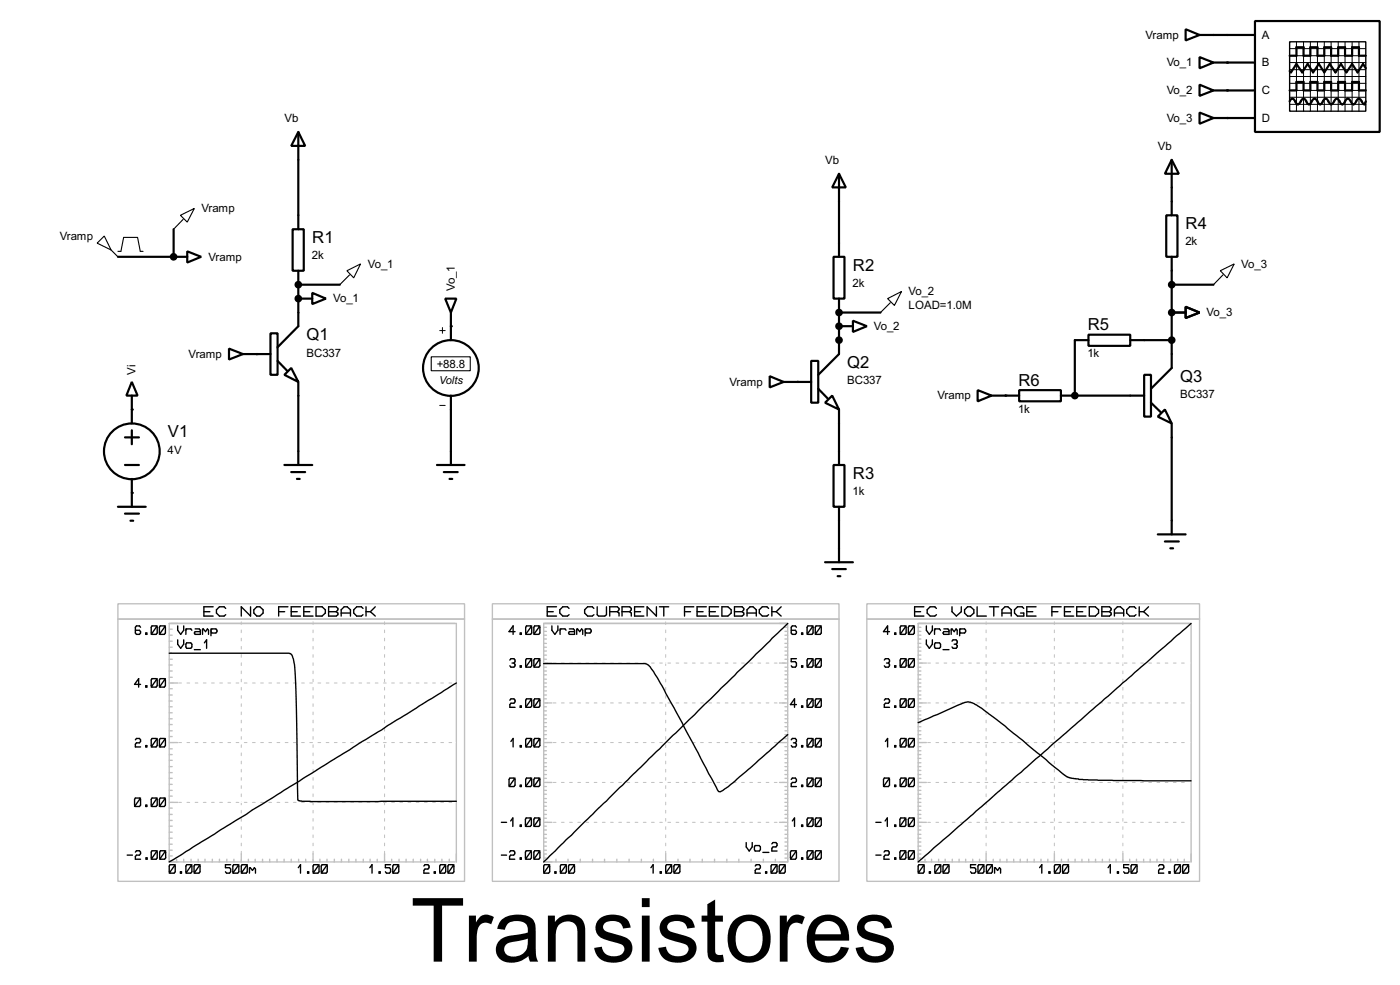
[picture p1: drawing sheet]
<svg xmlns="http://www.w3.org/2000/svg" width="256mm" height="180mm" viewBox="0 0 256 180" stroke-linecap="round" stroke-linejoin="round" font-family="sans-serif">
<defs><g id="words">
<text font-size="18.2" x="75.2" y="176">Transistores</text>
<g font-size="3.4">
<text x="217.2" y="42">R4</text>
<text x="57.2" y="44.5">R1</text>
<text x="156.3" y="49.6">R2</text>
<text x="56.2" y="62.3">Q1</text>
<text x="199.3" y="60.5">R5</text>
<text x="155.2" y="67.4">Q2</text>
<text x="186.6" y="70.6">R6</text>
<text x="216.2" y="69.9">Q3</text>
<text x="30.8" y="80.1">V1</text>
<text x="156.3" y="87.7">R3</text>
</g>
<g font-size="2.4">
<text x="209.8" y="7.1">Vramp</text>
<text x="231.2" y="7.1">A</text>
<text x="213.7" y="12.2">Vo_1</text>
<text x="213.7" y="17.3">Vo_2</text>
<text x="231.2" y="12.2">B</text>
<text x="231.2" y="17.3">C</text>
<text x="52.1" y="22.3">Vb</text>
<text x="213.7" y="22.3">Vo_3</text>
<text x="231.2" y="22.3">D</text>
<text x="151.2" y="30">Vb</text>
<text x="212.1" y="27.4">Vb</text>
<text x="36.9" y="38.8">Vramp</text>
<text x="10.9" y="43.9">Vramp</text>
<text x="38.2" y="47.7">Vramp</text>
<text x="57.2" y="47.4">2k</text>
<text x="217.2" y="44.9">2k</text>
<text x="67.4" y="49">Vo_1</text>
<text x="83.3" y="53.3" transform="rotate(-90 83.3 53.3)">Vo_1</text>
<text x="156.2" y="52.6">2k</text>
<text x="227.4" y="49">Vo_3</text>
<text x="61" y="55.4">Vo_1</text>
<text x="166.4" y="54">Vo_2</text>
<text x="166.4" y="56.6">LOAD=1.0M</text>
<text x="221" y="57.9">Vo_3</text>
<text x="34.5" y="65.5">Vramp</text>
<text x="56.1" y="65.3">BC337</text>
<text x="160.1" y="60.4">Vo_2</text>
<text x="199.2" y="65.4">1k</text>
<text x="24.8" y="68.6" transform="rotate(-90 24.8 68.6)">Vi</text>
<text x="80" y="67.3">+88.8</text>
<text x="133.6" y="70.6">Vramp</text>
<text x="155.2" y="70.3">BC337</text>
<text x="171.7" y="73.1">Vramp</text>
<text x="186.5" y="75.5">1k</text>
<text x="216.2" y="72.9">BC337</text>
<text x="30.7" y="83">4V</text>
<text x="156.2" y="90.7">1k</text>
</g>
<text font-size="2.3" x="80.4" y="70.3">Volts</text>
</g></defs>
<g fill="none" stroke="#000" stroke-width=".4">
<path d="M217.2 5.4l2.6 1-2.6 1zM219.8 10.5l2.5 1-2.5 1zM219.8 15.5l2.5 1.1-2.5 1zM219.8 6.4h10.1M222.3 11.5h7.6M222.3 16.6h7.6M229.9 3.9h22.9v20.3h-22.9zM236.3 18.6l.2-.4 .3-.1 .2 .1 .5 .8 .3 .1 .2-.1 .5-.8 .3-.1 .3 .1 .4 .8 .3 .1 .3-.1 .5-.8a.6 .6 0 0 1 .8 .5l.5 .4 .2-.1 .5-.8 .3-.1 .2 .1 .5 .8 .3 .1 .2-.1 .5-.8 .3-.1 .2 .1 .5 .8 .3 .1 .3-.1 .5-.8a.6 .6 0 0 1 .8 .5l.5 .4 .2-.1 .5-.8 .3-.1 .2 .1 .5 .8 .3 .1 .2-.5M236.3 16.6h1.2v-1.6h1.3v1.6h1.3v-1.6h1.3v1.6h1.2v-1.6h1.3v1.6h1.3v-1.6h1.2v1.6h1.3v-1.6h1.3v1.6h1.2M236.3 10.2h1.2v-1.5h1.3v1.5h1.3v-1.5h1.3v1.5h1.2v-1.5h1.3v1.5h1.3v-1.5h1.2v1.5h1.3v-1.5h1.3v1.5h1.2M250.2 12.5l-.5-.8-1 1.6-1-1.6-1 1.6-1-1.6-1 1.6-1.1-1.6-1 1.6-1-1.6-1 1.6-1-1.6-1 1.6-1.1-1.6-1 1.6-.2-.3M54.7 24.2l1.2 2.5h-2.5z"/>
<path d="M54.7 24.2v17.8M153.7 31.8l1.3 2.5h-2.5zM153.7 31.8v15.2M213.7 39.4h2v7.6h-2zM214.7 29.3l1.3 2.5h-2.6zM214.7 29.3v10.1M219.8 20.6l2.5 1-2.5 1.1zM222.3 21.6h7.6M21.6 47h12.7M31.8 42v5M34.3 46l2.6 1-2.6 1.1zM53.6 42h2.1v7.6h-2.1z"/>
<path d="M54.7 49.6v10.1l-3.8 3.9M54.7 52.1h7.6M54.7 54.7h2.5M57.2 53.6l2.5 1.1-2.5 1zM81.6 54.7h2l-1 2.5zM82.6 57.2v5.1M152.7 47h2v7.7h-2zM153.7 54.7v10.1l-3.8 3.8M153.7 57.2h7.6M153.7 59.7h2.6M156.3 58.7l2.5 1-2.5 1.1zM214.7 52.1h7.6"/>
<path d="M214.7 57.2h2.5M214.7 47v20.4l-3.8 3.8M217.2 56.2l2.6 1-2.6 1zM24.2 69.9l1 2.5h-2zM24.2 72.4v5.1M24.2 78.8v2.5M42 63.8l2.5 1-2.5 1zM44.5 64.8h5.1M49.6 61h1.3v7.6h-1.3zM50.9 66.1l1.7 1.8M53.4 67.4l1.3 2.5-2.6-1.3zM54.7 69.9v15.2"/>
<path d="M82.6 72.4v12.7M141 68.9l2.6 1-2.6 1zM143.6 69.9h5M148.6 66.1h1.3v7.6h-1.3zM149.9 71.2l1.8 1.8M151.2 73.7l1.3-1.3 1.2 2.6zM153.7 75v10.1M179.1 71.4l2.6 1-2.6 1.1zM181.7 72.4h5M186.7 71.4h7.7v2.1h-7.7zM194.4 72.4h15.2M199.4 61.3h7.7v2h-7.7z"/>
<path d="M199.4 62.3h-2.5v10.1M207.1 62.3h7.6M209.6 68.6h1.3v7.7h-1.3zM210.9 73.7l1.8 1.8M212.1 76.3l1.3-1.3 1.3 2.5zM214.7 77.5v20.3M21.6 92.8h5.1M22.9 85.1h2.6M22.9 94h2.6M22.9 80.1h2.6M23.9 95.3h.5M24.2 87.7v5.1"/>
<path d="M52.1 85.1h5.1M53.4 86.4h2.5M54.4 87.7h.5M80.1 85.1h5M81.3 86.4h2.6M82.4 87.7h.5M152.7 85.1h2v7.7h-2zM153.7 92.8v10.1M212.1 97.8h5.1M213.4 99.1h2.6M151.2 102.9h5.1M152.5 104.2h2.5"/>
<path d="M153.5 105.5h.5M214.4 100.4h.5"/>
<circle cx="82.6" cy="67.4" r="5.1"/>
<circle cx="24.1" cy="82.6" r="5.1"/>
</g>
<g fill="#000">
<circle cx="224.8" cy="11.5" r=".2"/>
<circle cx="224.8" cy="16.6" r=".2"/>
<circle cx="224.8" cy="21.6" r=".2"/>
<circle cx="31.8" cy="47" r=".2"/>
<circle cx="54.7" cy="52.1" r=".2"/>
<circle cx="54.7" cy="54.7" r=".2"/>
<circle cx="82.6" cy="59.7" r=".2"/>
<circle cx="153.7" cy="57.2" r=".2"/>
<circle cx="153.7" cy="59.7" r=".2"/>
<circle cx="214.7" cy="57.2" r=".2"/>
<circle cx="24.2" cy="75" r=".2"/>
<circle cx="47" cy="64.8" r=".2"/>
<circle cx="146.1" cy="69.9" r=".2"/>
<circle cx="153.7" cy="62.3" r=".2"/>
<circle cx="184.2" cy="72.4" r=".2"/>
<circle cx="196.9" cy="72.4" r=".2"/>
<circle cx="24.2" cy="90.2" r=".2"/>
</g>
<path d="M33.1 39.4l2.5-1.2-1.3 2.5zM17.8 44.5l1.3-1.3 1.3 2.6zM20.4 45.8l1.2 1.2M21.6 46h.6l.5-2.5h2.5l.5 2.5h.5M33.6 40.2l-1.8 1.8M63.6 49.6l2.5-1.3-1.3 2.6zM64.1 50.3l-1.8 1.8M162.6 54.7l2.6-1.3-1.3 2.5zM163.1 55.4l-1.8 1.8M223.6 49.6l2.5-1.3-1.3 2.6zM224.1 50.3l-1.8 1.8M79 65.3h7.2v2.6h-7.2z" fill="none" stroke="#000" stroke-width=".2"/>
<g fill="#000" stroke="#000" stroke-width=".4">
<circle cx="31.8" cy="47" r=".5"/>
<circle cx="54.6" cy="54.7" r=".5"/>
<circle cx="54.6" cy="52.1" r=".5"/>
<circle cx="153.7" cy="57.2" r=".5"/>
<circle cx="153.7" cy="59.7" r=".5"/>
<circle cx="214.6" cy="57.2" r=".5"/>
<circle cx="214.6" cy="52.1" r=".5"/>
<circle cx="153.7" cy="62.3" r=".5"/>
<circle cx="196.9" cy="72.4" r=".5"/>
<circle cx="214.6" cy="62.3" r=".5"/>
</g>
<g fill="none" stroke="#000" stroke-width=".18">
<path d="M236.3 11.5h13.9M236.3 8.9h13.9M236.3 10.2h13.9M236.3 12.8h13.9M236.3 15.3h13.9M236.3 16.6h13.9M236.3 17.8h13.9M236.3 19.1h13.9M236.3 14h13.9M237.5 7.7v12.7M238.8 7.7v12.7M240.1 7.7v12.7"/>
<path d="M241.4 7.7v12.7M242.6 7.7v12.7M243.9 7.7v12.7M245.2 7.7v12.7M246.4 7.7v12.7M247.7 7.7v12.7M249 7.7v12.7M81.1 60v1M80.6 60.5h1M80.6 74.2h1"/>
</g>
<g fill="none" stroke="#000" stroke-width=".25">
<path d="M236.3 7.7h13.9v12.7h-13.9zM25.8 114.8l-.2-.2h-.6l-.2 .2v1.1l.2 .2h.6l.2-.2v-.3l-.2-.2h-.8M26.7 115.9h.2v.2h-.2zM27.9 114.6h.7l.2 .2v1.1l-.2 .2h-.7l-.2-.2v-1.1zM28.8 114.6l-1.1 1.5M29.4 114.6h.7l.2 .2v1.1l-.2 .2h-.7l-.2-.2v-1.1zM30.3 114.6l-1.1 1.5M31 119.6h21.5a1.04 1.04 0 0 1 1.3 1 32.8 32.8 0 0 1 .5 7.2l.3 18.4a.35 .35 0 0 0 .4 .4l2 .1h26.6M32.6 114.6v.8l.5 .7 .6-.7v-.8M32.6 117.1v.8l.5 .8 .6-.8v-.8M34.1 115.1v1M34.1 115.4l.1-.3h.8l.2 .3"/>
<path d="M34.2 117.7h.8l.2 .2v.5l-.2 .3h-.8l-.1-.3v-.5zM35.6 118.9h1.1M35.8 115.1h.7l.2 .3v.7h-.9l-.2-.2 .2-.3h.9M37.1 115.1v1M37.1 115.4l.2-.3 .4 .5 .3-.5 .2 .3v.7M37.4 112h1.1M37.5 117.7l.4-.6v1.6M38.7 115.4l.1-.3h.8l.2 .3v.2l-.2 .3h-.8l-.1-.3M38.7 115.1v1.3M39.1 111.1h-1.7v1.7h1.7M41.4 111.4l-.3-.3h-.9l-.5 .5v.6l.5 .6h.9l.3-.3M45.9 111.1v1.7l-1.7-1.7v1.7"/>
<path d="M47.1 111.1h.5l.6 .5v.6l-.6 .6h-.5l-.6-.6v-.6zM51.1 112h1.1M52.8 111.1h-1.7v1.7M53.4 112h1.1M55.1 111.1h-1.7v1.7h1.7M55.7 112h1.1M57.4 111.1h-1.7v1.7h1.7M57.9 111.1h1.1l.6 .5v.6l-.6 .6h-1.1zM60.2 111.1h1.4l.3 .3v.2l-.3 .4 .3 .2v.3l-.3 .3h-1.4zM60.2 112h1.4M62.5 112.8v-1.2l.6-.5h.5l.6 .5v1.2M62.5 112.2h1.7"/>
<path d="M66.5 111.4l-.3-.3h-.8l-.6 .5v.6l.6 .6h.8l.3-.3M67.1 112h.8M67.1 111.1v1.7M67.9 112l.9 .8M68.8 111.1l-.9 .9M94.4 115.6h-1.1l.7-1v1.5M95.3 115.9h.2v.2h-.2zM96.5 114.6h.7l.2 .2v1.1l-.2 .2h-.7l-.2-.2v-1.1zM97.4 114.6l-1.1 1.5M98 114.6h.7l.2 .2v1.1l-.2 .2h-.7l-.2-.2v-1.1zM98.9 114.6l-1.1 1.5M100.3 112h1.1"/>
<path d="M101.1 114.6v.8l.6 .7 .5-.7v-.8M102 111.1h-1.7v1.7h1.7M102.6 115.4l.2-.3h.7l.2 .3M102.6 115.1v1M104.3 111.4l-.3-.3h-.9l-.5 .5v.6l.5 .6h.9l.3-.3M104.3 115.1h.8l.2 .3v.7h-1l-.1-.2 .1-.3h1M105.7 115.1v1M105.7 115.4l.1-.3 .4 .5 .4-.5 .2 .3v.7M107.2 115.4l.2-.3h.7l.2 .3v.2l-.2 .3h-.7l-.2-.3M107.2 115.1v1.3M108.8 111.4l-.3-.3h-.8l-.6 .5v.6l.6 .6h.8l.3-.3M109.4 111.1v1.4l.3 .3h1.1l.3-.3v-1.4"/>
<path d="M111.7 112h1.4M113.1 112l.3-.4v-.2l-.3-.3h-1.4v1.7M113.1 112l.3 .2v.6M114 112h1.4M115.4 112l.3-.4v-.2l-.3-.3h-1.4v1.7M115.4 112l.3 .2v.6M116.3 112h1.1M118 111.1h-1.7v1.7h1.7M120.3 111.1v1.7l-1.7-1.7v1.7M120.8 111.1h1.7M121.6 111.1v1.7M125.4 112h1.1"/>
<path d="M127.1 111.1h-1.7v1.7M127.7 112h1.1M129.4 111.1h-1.7v1.7h1.7M130 112h1.1M131.7 111.1h-1.7v1.7h1.7M132.3 111.1h1.1l.6 .5v.6l-.6 .6h-1.1zM134.6 111.1h1.4l.3 .3v.2l-.3 .4 .3 .2v.3l-.3 .3h-1.4zM134.6 112h1.4M136.9 112.8v-1.2l.5-.5h.6l.6 .5v1.2M136.9 112.2h1.7M140.8 111.4l-.3-.3h-.8l-.6 .5v.6l.6 .6h.8l.3-.3M141.4 112h.8"/>
<path d="M141.4 111.1v1.7M142.2 112l.9 .8M143.1 111.1l-.9 .9M144.3 114.1l-44.7 43.7M145.9 114.8l-.2-.2h-.5l-.2 .2v1.1l.2 .2h.5l.2-.2v-.3l-.2-.2h-.7M146.9 115.9h.2v.2h-.2zM148 114.6h.8l.2 .2v1.1l-.2 .2h-.8l-.1-.2v-1.1zM149 114.6l-1.1 1.5M149.5 114.6h.8l.2 .2v1.1l-.2 .2h-.8l-.1-.2v-1.1zM150.5 114.6l-1.1 1.5M163 115.6h-1.1l.7-1v1.5M163.9 115.9h.2v.2h-.2z"/>
<path d="M165.1 114.6h.7l.2 .2v1.1l-.2 .2h-.7l-.2-.2v-1.1zM166 114.6l-1.1 1.5M166.6 114.6h.7l.2 .2v1.1l-.2 .2h-.7l-.2-.2v-1.1zM167.5 114.6l-1.1 1.5M167.6 112h1.1M169.3 111.1h-1.7v1.7h1.7M169.7 114.6v.8l.6 .7 .5-.7v-.8M169.7 117.1v.8l.6 .8 .5-.8v-.8M171.2 115.4l.2-.3h.7l.2 .3M171.2 115.1v1M171.4 117.7h.7l.2 .2v.5l-.2 .3h-.7l-.2-.3v-.5zM171.6 111.4l-.3-.3h-.9l-.5 .5v.6l.5 .6h.9l.3-.3"/>
<path d="M172.8 118.9h1.1M172.9 115.1h.8l.2 .3v.7h-1l-.1-.2 .1-.3h1M174.3 115.1v1M174.3 115.4l.1-.3 .4 .5 .4-.5 .2 .3v.7M174.4 111.1v.9l.8 .8 .9-.8v-.9M174.4 117.4l.2-.3h.6l.2 .3v.3l-.2 .2M174.8 117.9h.4M175.2 117.9l.2 .3v.2l-.2 .3h-.6l-.2-.3M175.8 115.4l.2-.3h.7l.2 .3v.2l-.2 .3h-.7l-.2-.3M175.8 115.1v1.3M176.7 111.6l.6-.5h.5l.6 .5v.6l-.6 .6h-.5l-.6-.6zM179 111.1v1.7h1.7"/>
<path d="M181.3 111.1h1.7M182.1 111.1v1.7M183.6 112.8v-1.2l.5-.5h.6l.6 .5v1.2M183.6 112.2h1.7M187.6 111.4l-.3-.3h-.9l-.5 .5v.6l.5 .6h1.2v-.6h-.6M188.1 112h1.1M189.8 111.1h-1.7v1.7h1.7M192.7 112h1.1M194.4 111.1h-1.7v1.7M195 112h1.1M196.7 111.1h-1.7v1.7h1.7M197.3 112h1.1"/>
<path d="M199 111.1h-1.7v1.7h1.7M199.6 111.1h1.1l.6 .5v.6l-.6 .6h-1.1zM201.9 111.1h1.4l.3 .3v.2l-.3 .4 .3 .2v.3l-.3 .3h-1.4zM201.9 112h1.4M204.2 112.8v-1.2l.5-.5h.6l.6 .5v1.2M204.2 112.2h1.7M208.1 111.4l-.3-.3h-.8l-.6 .5v.6l.6 .6h.8l.3-.3M208.7 112h.8M208.7 111.1v1.7M209.5 112l.9 .8M210.4 111.1l-.9 .9M218.2 114.1l-50 43.7"/>
<path d="M24.8 135.4l.2-.2h.6l.2 .2v.3l-.2 .3h-.6l-.2 .2v.5h1M25.8 125.3h-1.1l.7-1.1v1.6M26.7 125.5h.2v.3h-.2zM26.7 136.5h.2v.2h-.2zM27.9 124.2h.7l.2 .3v1l-.2 .3h-.7l-.2-.3v-1zM27.9 135.2h.7l.2 .2v1.1l-.2 .2h-.7l-.2-.2v-1.1zM28.8 135.2l-1.1 1.5M28.8 124.2l-1.1 1.6M29.4 124.2h.7l.2 .3v1l-.2 .3h-.7l-.2-.3v-1zM29.4 135.2h.7l.2 .2v1.1l-.2 .2h-.7l-.2-.2v-1.1zM30.3 135.2l-1.1 1.5M30.3 124.2l-1.1 1.6"/>
<path d="M83.6 125l-52.6 32.8M93.4 128.2l.2-.3h.6l.2 .3v.3l-.2 .2h-.6l-.2 .3v.5h1M93.4 120.8l.2-.2h.6l.2 .2v.3l-.2 .3M93.6 135.7l.4-.5v1.5M93.8 121.4h.4M94.2 121.4l.2 .2v.3l-.2 .2h-.6l-.2-.2M95.3 136.5h.2v.2h-.2zM95.3 129.2h.2v.3h-.2zM95.3 121.9h.2v.2h-.2zM96.5 135.2h.7l.2 .2v1.1l-.2 .2h-.7l-.2-.2v-1.1zM96.5 127.9h.7l.2 .3v1l-.2 .3h-.7l-.2-.3v-1zM96.5 120.6h.7l.2 .2v1.1l-.2 .2h-.7l-.2-.2v-1.1z"/>
<path d="M97.4 135.2l-1.1 1.5M97.4 127.9l-1.1 1.6M97.4 120.6l-1.1 1.5M98 135.2h.7l.2 .2v1.1l-.2 .2h-.7l-.2-.2v-1.1zM98 127.9h.7l.2 .3v1l-.2 .3h-.7l-.2-.3v-1zM98 120.6h.7l.2 .2v1.1l-.2 .2h-.7l-.2-.2v-1.1zM98.9 135.2l-1.1 1.5M98.9 127.9l-1.1 1.6M98.9 120.6l-1.1 1.5M99.6 121.5h17.4a2.29 2.29 0 0 1 1.6 .1l.3 .2a31.3 31.3 0 0 1 3.6 6l9 16.8a.57 .57 0 0 0 1 .1l1-.7 4-3.5 6.8-6M145 135.4l.2-.2h.5l.2 .2v.3l-.2 .3M145.4 136h.3"/>
<path d="M145.7 136l.2 .2v.3l-.2 .2h-.5l-.2-.2M145.9 120.6h-.9v.5h.7l.2 .3v.5l-.2 .2h-.5l-.2-.2M145.9 129h-1.1l.8-1.1v1.6M146.9 136.5h.2v.2h-.2zM146.9 129.2h.2v.3h-.2zM146.9 121.9h.2v.2h-.2zM148 135.2h.8l.2 .2v1.1l-.2 .2h-.8l-.1-.2v-1.1zM148 127.9h.8l.2 .3v1l-.2 .3h-.8l-.1-.3v-1zM148 120.6h.8l.2 .2v1.1l-.2 .2h-.8l-.1-.2v-1.1zM149 135.2l-1.1 1.5M149 127.9l-1.1 1.6M149 120.6l-1.1 1.5"/>
<path d="M149.5 135.2h.8l.2 .2v1.1l-.2 .2h-.8l-.1-.2v-1.1zM149.5 127.9h.8l.2 .3v1l-.2 .3h-.8l-.1-.3v-1zM149.5 120.6h.8l.2 .2v1.1l-.2 .2h-.8l-.1-.2v-1.1zM150.5 135.2l-1.1 1.5M150.5 127.9l-1.1 1.6M150.5 120.6l-1.1 1.5M162 120.8l.2-.2h.6l.2 .2v.3l-.2 .3M162 128.2l.2-.3h.6l.2 .3v.3l-.2 .2h-.6l-.2 .3v.5h1M162.2 135.7l.4-.5v1.5M162.4 121.4h.4M162.8 121.4l.2 .2v.3l-.2 .2h-.6l-.2-.2M163.9 136.5h.2v.2h-.2z"/>
<path d="M163.9 121.9h.2v.2h-.2zM163.9 129.2h.2v.3h-.2zM165.1 135.2h.7l.2 .2v1.1l-.2 .2h-.7l-.2-.2v-1.1zM165.1 120.6h.7l.2 .2v1.1l-.2 .2h-.7l-.2-.2v-1.1zM165.1 127.9h.7l.2 .3v1l-.2 .3h-.7l-.2-.3v-1zM166 135.2l-1.1 1.5M166 127.9l-1.1 1.6M166 120.6l-1.1 1.5M166.6 135.2h.7l.2 .2v1.1l-.2 .2h-.7l-.2-.2v-1.1zM166.6 120.6h.7l.2 .2v1.1l-.2 .2h-.7l-.2-.2v-1.1zM166.6 127.9h.7l.2 .3v1l-.2 .3h-.7l-.2-.3v-1zM167.5 135.2l-1.1 1.5"/>
<path d="M167.5 127.9l-1.1 1.6M167.5 120.6l-1.1 1.5M168.2 132.3l4-1.7a25.1 25.1 0 0 1 5.1-2.1 5.2 5.2 0 0 1 2.8 1.3l4 3.1 10.6 8.7 1.1 .7 1.9 .4 3.5 .1 17 .1M23.3 156.5h1M24.8 156l.2-.3h.6l.2 .3v.3l-.2 .2h-.6l-.2 .3v.5h1M24.8 146.1h.8l.2 .2v1.1l-.2 .2h-.8l-.1-.2v-1.1zM25.8 146.1l-1.1 1.5M26.7 147.4h.2v.2h-.2zM26.8 157h.2v.3h-.2zM27.9 155.7h.7l.2 .3v1l-.2 .3h-.7l-.2-.3v-1zM27.9 146.1h.7l.2 .2v1.1l-.2 .2h-.7l-.2-.2v-1.1zM28.8 155.7l-1.1 1.6"/>
<path d="M28.8 146.1l-1.1 1.5M29.4 146.1h.7l.2 .2v1.1l-.2 .2h-.7l-.2-.2v-1.1zM29.4 155.7h.8l.2 .3v1l-.2 .3h-.8l-.1-.3v-1zM30.3 146.1l-1.1 1.5M30.4 155.7l-1.1 1.6M31.2 158.3h.7l.2 .2v1.1l-.2 .2h-.7l-.2-.2v-1.1zM32.1 158.3l-1.1 1.5M33.1 159.6h.2v.2h-.2zM34.2 158.3h.8l.2 .2v1.1l-.2 .2h-.8l-.1-.2v-1.1zM35.2 158.3l-1.1 1.5M35.7 158.3h.8l.2 .2v1.1l-.2 .2h-.8l-.1-.2v-1.1zM36.7 158.3l-1.1 1.5"/>
<path d="M42.3 158.3h-1v.5h.8l.2 .3v.5l-.2 .2h-.6l-.2-.2M42.8 158.3h.8l.2 .2v1.1l-.2 .2h-.8l-.1-.2v-1.1zM43.8 158.3l-1.1 1.5M44.4 158.3h.7l.2 .2v1.1l-.2 .2h-.7l-.2-.2v-1.1zM45.3 158.3l-1.1 1.5M45.7 158.8v1M45.7 159.1l.2-.3 .4 .5 .3-.5 .2 .3v.7M54.7 158.8l.4-.5v1.5M56.4 159.6h.2v.2h-.2zM57.5 158.3h.8l.2 .2v1.1l-.2 .2h-.8l-.1-.2v-1.1zM58.5 158.3l-1.1 1.5M59 158.3h.8l.2 .2v1.1l-.2 .2h-.8l-.1-.2v-1.1z"/>
<path d="M60 158.3l-1.1 1.5M67.8 158.8l.4-.5v1.5M69.5 159.6h.2v.2h-.2zM71.6 158.3h-1v.5h.8l.2 .3v.5l-.2 .2h-.6l-.2-.2M72.1 158.3h.8l.2 .2v1.1l-.2 .2h-.8l-.1-.2v-1.1zM73.1 158.3l-1.1 1.5M77.7 158.5l.2-.2h.5l.2 .2v.3l-.2 .3h-.5l-.2 .2v.5h.9M79.6 159.6h.2v.2h-.2zM80.7 158.3h.8l.2 .2v1.1l-.2 .2h-.8l-.1-.2v-1.1zM81.7 158.3l-1.1 1.5M82.2 158.3h.8l.2 .2v1.1l-.2 .2h-.8l-.1-.2v-1.1zM83.2 158.3l-1.1 1.5"/>
<path d="M91.9 156.5h.9M91.9 150.5h.9M93.4 156l.2-.3h.5l.2 .3v.3l-.2 .2h-.5l-.2 .3v.5h.9M93.4 142.4h.8l.2 .3v1l-.2 .3h-.8l-.1-.3v-1zM93.6 150.3l.4-.6v1.6M94.4 142.4l-1.1 1.6M95.3 157h.2v.3h-.2zM95.3 151h.2v.3h-.2zM95.3 143.7h.2v.3h-.2zM96.4 155.7h.8l.2 .3v1l-.2 .3h-.8l-.1-.3v-1zM96.4 149.7h.8l.2 .3v1l-.2 .3h-.8l-.1-.3v-1zM96.5 142.4h.7l.2 .3v1l-.2 .3h-.7l-.2-.3v-1z"/>
<path d="M97.4 155.7l-1.1 1.6M97.4 149.7l-1.1 1.6M97.4 142.4l-1.1 1.6M98 155.7h.7l.2 .3v1l-.2 .3h-.7l-.2-.3v-1zM98 149.7h.7l.2 .3v1l-.2 .3h-.7l-.2-.3v-1zM98 142.4h.7l.2 .3v1l-.2 .3h-.7l-.2-.3v-1zM98.9 155.7l-1.1 1.6M98.9 149.7l-1.1 1.6M98.9 142.4l-1.1 1.6M99.8 158.3h.7l.2 .2v1.1l-.2 .2h-.7l-.2-.2v-1.1zM100.7 158.3l-1.1 1.5M101.7 159.6h.2v.2h-.2z"/>
<path d="M102.8 158.3h.8l.2 .2v1.1l-.2 .2h-.8l-.1-.2v-1.1zM103.8 158.3l-1.1 1.5M104.3 158.3h.8l.2 .2v1.1l-.2 .2h-.8l-.1-.2v-1.1zM105.3 158.3l-1.1 1.5M119.3 158.8l.4-.5v1.5M121 159.6h.2v.2h-.2zM122.1 158.3h.8l.2 .2v1.1l-.2 .2h-.8l-.1-.2v-1.1zM123.1 158.3l-1.1 1.5M123.6 158.3h.8l.2 .2v1.1l-.2 .2h-.8l-.1-.2v-1.1zM124.6 158.3l-1.1 1.5M136.7 154.2v.8l.6 .8 .5-.8v-.8M138.4 158.5l.2-.2h.5l.2 .2v.3l-.2 .3h-.5l-.2 .2v.5h.9"/>
<path d="M138.4 154.8h.7l.2 .2v.5l-.2 .3h-.7l-.2-.3v-.5zM139.8 156h1.1M140.3 159.6h.2v.2h-.2zM141.4 158.3h.8l.2 .2v1.1l-.2 .2h-.8l-.1-.2v-1.1zM141.4 154.5l.2-.3h.6l.2 .3v.3l-.2 .2h-.6l-.2 .3v.5h1M142.4 158.3l-1.1 1.5M142.9 158.3h.8l.2 .2v1.1l-.2 .2h-.8l-.1-.2v-1.1zM143.9 158.3l-1.1 1.5M145 155.7h.7l.2 .3v1l-.2 .3h-.7l-.2-.3v-1zM145 142.7l.2-.3h.5l.2 .3v.3l-.2 .2h-.5l-.2 .3v.5h.9M145.2 150.3l.4-.6v1.6M145.9 155.7l-1.1 1.6"/>
<path d="M146.9 157h.2v.3h-.2zM146.9 151h.2v.3h-.2zM146.9 143.7h.2v.3h-.2zM148 155.7h.8l.2 .3v1l-.2 .3h-.8l-.1-.3v-1zM148 149.7h.8l.2 .3v1l-.2 .3h-.8l-.1-.3v-1zM148 142.4h.8l.2 .3v1l-.2 .3h-.8l-.1-.3v-1zM149 155.7l-1.1 1.6M149 149.7l-1.1 1.6M149 142.4l-1.1 1.6M149.5 155.7h.8l.2 .3v1l-.2 .3h-.8l-.1-.3v-1zM149.5 149.7h.8l.2 .3v1l-.2 .3h-.8l-.1-.3v-1zM149.5 142.4h.8l.2 .3v1l-.2 .3h-.8l-.1-.3v-1z"/>
<path d="M150.5 142.4l-1.1 1.6M150.5 155.7l-1.1 1.6M150.5 149.7l-1.1 1.6M160.5 156.5h.9M160.5 150.5h.9M162 156l.2-.3h.5l.2 .3v.3l-.2 .2h-.5l-.2 .3v.5h.9M162 142.4h.8l.2 .3v1l-.2 .3h-.8l-.1-.3v-1zM162.2 150.3l.4-.6v1.6M163 142.4l-1.1 1.6M163.9 157h.2v.3h-.2zM163.9 143.7h.2v.3h-.2zM163.9 151h.2v.3h-.2z"/>
<path d="M165 155.7h.8l.2 .3v1l-.2 .3h-.8l-.1-.3v-1zM165 149.7h.8l.2 .3v1l-.2 .3h-.8l-.1-.3v-1zM165.1 142.4h.7l.2 .3v1l-.2 .3h-.7l-.2-.3v-1zM166 155.7l-1.1 1.6M166 149.7l-1.1 1.6M166 142.4l-1.1 1.6M166.6 155.7h.7l.2 .3v1l-.2 .3h-.7l-.2-.3v-1zM166.6 142.4h.7l.2 .3v1l-.2 .3h-.7l-.2-.3v-1zM166.6 149.7h.7l.2 .3v1l-.2 .3h-.7l-.2-.3v-1zM167.5 155.7l-1.1 1.6M167.5 149.7l-1.1 1.6M167.5 142.4l-1.1 1.6"/>
<path d="M168.4 158.3h.7l.2 .2v1.1l-.2 .2h-.7l-.2-.2v-1.1zM169.3 158.3l-1.1 1.5M170.3 159.6h.2v.2h-.2zM171.4 158.3h.8l.2 .2v1.1l-.2 .2h-.8l-.1-.2v-1.1zM172.4 158.3l-1.1 1.5M172.9 158.3h.8l.2 .2v1.1l-.2 .2h-.8l-.1-.2v-1.1zM173.9 158.3l-1.1 1.5M178.8 158.3h-1v.5h.8l.2 .3v.5l-.2 .2h-.6l-.2-.2M179.3 158.3h.8l.2 .2v1.1l-.2 .2h-.8l-.1-.2v-1.1zM180.3 158.3l-1.1 1.5M180.9 158.3h.7l.2 .2v1.1l-.2 .2h-.7l-.2-.2v-1.1zM181.8 158.3l-1.1 1.5"/>
<path d="M182.2 158.8v1M182.2 159.1l.2-.3 .4 .5 .3-.5 .2 .3v.7M190.5 158.8l.4-.5v1.5M192.2 159.6h.2v.2h-.2zM193.3 158.3h.8l.2 .2v1.1l-.2 .2h-.8l-.1-.2v-1.1zM194.3 158.3l-1.1 1.5M194.8 158.3h.8l.2 .2v1.1l-.2 .2h-.8l-.1-.2v-1.1zM195.8 158.3l-1.1 1.5M203 158.8l.4-.5v1.5M204.7 159.6h.2v.2h-.2zM206.8 158.3h-.9v.5h.7l.2 .3v.5l-.2 .2h-.5l-.2-.2M207.4 158.3h.7l.2 .2v1.1l-.2 .2h-.7l-.2-.2v-1.1z"/>
<path d="M208.3 158.3l-1.1 1.5M212.3 158.5l.2-.2h.5l.2 .2v.3l-.2 .3h-.5l-.2 .2v.5h.9M214.2 159.6h.2v.2h-.2zM215.3 158.3h.8l.2 .2v1.1l-.2 .2h-.8l-.1-.2v-1.1zM216.3 158.3l-1.1 1.5M216.8 158.3h.8l.2 .2v1.1l-.2 .2h-.8l-.1-.2v-1.1zM217.8 158.3l-1.1 1.5"/>
</g>
<g fill="none" stroke="#c0c0c0" stroke-width=".25">
<path d="M21.6 110.5h63.5v50.8h-63.5zM21.6 113.3h63.5M31 119.6h.6M31 118.5h.6M31 117.4h.6M31 116.3h.6M31 115.2h.6M90.2 110.5h63.5v50.8h-63.5zM90.2 113.3h63.5M99.6 114.1h44.7v43.7h-44.7zM99.6 118.5h.5M99.6 116.3h.5"/>
<path d="M99.6 119.9h.5M99.6 119.2h.5M99.6 117.8h.5M99.6 117h.5M99.6 115.6h.5M99.6 114.8h.5M143.8 118.5h.5M143.8 116.3h.5M143.8 119.9h.5M143.8 119.2h.5M143.8 117.8h.5M143.8 117h.5"/>
<path d="M143.8 115.6h.5M143.8 114.8h.5M158.8 110.5h61v50.8h-61zM158.8 113.3h61M168.2 118.5h.5M168.2 116.3h.5M168.2 119.9h.5M168.2 119.2h.5M168.2 117.8h.5M168.2 117h.5M168.2 115.6h.5M168.2 114.8h.5"/>
<path d="M31 139.2h.6M31 138.1h.6M31 137.1h.6M31 135.9h1.6M31 134.8h.6M31 133.8h.6M31 132.6h.6M31 131.6h.6M31 130.5h.6M31 129.4h.6M31 128.3h.6M31 127.2h.6"/>
<path d="M31 126.1h.6M31 125h1.6M31 124h.6M31 122.8h.6M31 121.7h.6M31 120.7h.6M99.6 138.1h.5M99.6 135.9h1.5M99.6 133.8h.5M99.6 131.6h.5M99.6 129.4h.5M99.6 127.2h.5"/>
<path d="M99.6 125h.5M99.6 122.8h.5M99.6 120.7h.5M99.6 139.6h.5M99.6 138.8h.5M99.6 137.4h.5M99.6 136.7h.5M99.6 135.2h.5M99.6 134.5h.5M99.6 133h.5M99.6 132.3h.5M99.6 130.9h.5"/>
<path d="M99.6 130.1h.5M99.6 128.7h1.5M99.6 127.9h.5M99.6 126.5h.5M99.6 125.7h.5M99.6 124.3h.5M99.6 123.5h.5M99.6 122.1h.5M99.6 121.4h1.5M142.8 135.9h1.5M142.8 128.7h1.5M142.8 121.4h1.5"/>
<path d="M143.8 138.1h.5M143.8 133.8h.5M143.8 131.6h.5M143.8 129.4h.5M143.8 127.2h.5M143.8 125h.5M143.8 122.8h.5M143.8 120.7h.5M143.8 139.6h.5M143.8 138.8h.5M143.8 137.4h.5M143.8 136.7h.5"/>
<path d="M143.8 135.2h.5M143.8 134.5h.5M143.8 133h.5M143.8 132.3h.5M143.8 130.9h.5M143.8 130.1h.5M143.8 127.9h.5M143.8 126.5h.5M143.8 125.7h.5M143.8 124.3h.5M143.8 123.5h.5M143.8 122.1h.5"/>
<path d="M168.2 138.1h.5M168.2 135.9h1.5M168.2 133.8h.5M168.2 131.6h.5M168.2 129.4h.5M168.2 127.2h.5M168.2 125h.5M168.2 122.8h.5M168.2 120.7h.5M168.2 139.6h.5M168.2 138.8h.5M168.2 137.4h.5"/>
<path d="M168.2 136.7h.5M168.2 135.2h.5M168.2 134.5h.5M168.2 133h.5M168.2 132.3h.5M168.2 130.9h.5M168.2 130.1h.5M168.2 128.7h1.5M168.2 127.9h.5M168.2 126.5h.5M168.2 125.7h.5M168.2 124.3h.5"/>
<path d="M168.2 123.5h.5M168.2 122.1h.5M168.2 121.4h1.5M31 156.7h.6M31 155.6h.6M31 154.5h.6M31 153.4h.6M31 152.3h.6M31 151.2h.6M31 150.2h.6M31 149.1h.6M31 147.9h.6"/>
<path d="M31 146.9h1.6M31 145.7h.6M31 144.7h.6M31 143.6h.6M31 142.5h.6M31 141.4h.6M31 140.3h.6M32.4 157.3v.5M33.7 157.3v.5M35 157.3v.5M36.3 157.3v.5M37.6 157.3v.5"/>
<path d="M38.9 157.3v.5M40.2 157.3v.5M41.6 157.3v.5M42.9 157.3v.5M44.2 156.3v1.5M45.5 157.3v.5M46.8 157.3v.5M48.1 157.3v.5M49.4 157.3v.5M50.8 157.3v.5M52.1 157.3v.5M53.4 157.3v.5"/>
<path d="M54.7 157.3v.5M56 157.3v.5M57.4 156.3v1.5M58.6 157.3v.5M59.9 157.3v.5M61.3 157.3v.5M62.6 157.3v.5M63.9 157.3v.5M65.2 157.3v.5M66.6 157.3v.5M67.8 157.3v.5M69.1 157.3v.5"/>
<path d="M70.5 156.3v1.5M71.8 157.3v.5M73.1 157.3v.5M74.4 157.3v.5M75.7 157.3v.5M77.1 157.3v.5M78.3 157.3v.5M79.7 157.3v.5M81 157.3v.5M82.3 157.3v.5M83.4 157.8h-52.4v-43.7h52.6v43.7M99.6 155.6h.5"/>
<path d="M99.6 153.4h.5M99.6 151.2h.5M99.6 149.1h.5M99.6 146.9h.5M99.6 144.7h.5M99.6 142.5h.5M99.6 140.3h.5M99.6 157.1h.5M99.6 156.3h.5M99.6 154.9h.5M99.6 154.1h.5M99.6 152.7h.5"/>
<path d="M99.6 151.9h.5M99.6 150.5h1.5M99.6 149.8h.5M99.6 148.3h.5M99.6 147.6h.5M99.6 146.2h.5M99.6 145.4h.5M99.6 144h.5M99.6 143.2h1.5M99.6 141.8h.5M99.6 141h.5M101.9 157.3v.5"/>
<path d="M104.1 157.3v.5M106.3 157.3v.5M108.6 157.3v.5M110.8 157.3v.5M113 157.3v.5M115.3 157.3v.5M117.5 157.3v.5M119.7 157.3v.5M122 156.3v1.5M124.2 157.3v.5M126.4 157.3v.5M128.7 157.3v.5"/>
<path d="M130.9 157.3v.5M133.2 157.3v.5M135.4 157.3v.5M137.6 157.3v.5M139.9 157.3v.5M142.1 157.3v.5M142.8 150.5h1.5M142.8 143.2h1.5M143.8 155.6h.5M143.8 153.4h.5M143.8 151.2h.5M143.8 149.1h.5"/>
<path d="M143.8 146.9h.5M143.8 144.7h.5M143.8 142.5h.5M143.8 140.3h.5M143.8 157.1h.5M143.8 156.3h.5M143.8 154.9h.5M143.8 154.1h.5M143.8 152.7h.5M143.8 151.9h.5M143.8 149.8h.5M143.8 148.3h.5"/>
<path d="M143.8 147.6h.5M143.8 146.2h.5M143.8 145.4h.5M143.8 144h.5M143.8 141.8h.5M143.8 141h.5M168.2 155.6h.5M168.2 153.4h.5M168.2 151.2h.5M168.2 149.1h.5M168.2 146.9h.5M168.2 144.7h.5"/>
<path d="M168.2 142.5h.5M168.2 140.3h.5M168.2 157.1h.5M168.2 156.3h.5M168.2 154.9h.5M168.2 154.1h.5M168.2 152.7h.5M168.2 151.9h.5M168.2 150.5h1.5M168.2 149.8h.5M168.2 148.3h.5M168.2 147.6h.5"/>
<path d="M168.2 146.2h.5M168.2 145.4h.5M168.2 144h.5M168.2 143.2h1.5M168.2 141.8h.5M168.2 141h.5M169.5 157.3v.5M170.7 157.3v.5M172 157.3v.5M173.2 157.3v.5M174.5 157.3v.5M175.7 157.3v.5"/>
<path d="M176.9 157.3v.5M178.2 157.3v.5M179.5 157.3v.5M180.7 156.3v1.5M182 157.3v.5M183.2 157.3v.5M184.5 157.3v.5M185.7 157.3v.5M186.9 157.3v.5M188.2 157.3v.5M189.5 157.3v.5M190.7 157.3v.5"/>
<path d="M192 157.3v.5M193.2 156.3v1.5M194.5 157.3v.5M195.7 157.3v.5M197 157.3v.5M198.2 157.3v.5M199.5 157.3v.5M200.7 157.3v.5M202 157.3v.5M203.3 157.3v.5M204.5 157.3v.5M205.7 156.3v1.5"/>
<path d="M207 157.3v.5M208.2 157.3v.5M209.5 157.3v.5M210.7 157.3v.5M212 157.3v.5M213.2 157.3v.5M214.5 157.3v.5M215.8 157.3v.5M217 157.3v.5M218 157.8h-49.8v-43.7h50v43.7"/>
</g>
<g fill="none" stroke="#fff" stroke-width=".18">
<path d="M44.2 113.8v44M57.4 113.8v44M70.5 113.8v44M122 113.8v44M180.7 113.8v44M193.2 113.8v44M205.7 113.8v44M31.3 135.9h52.1M31.3 125h52.1M99.9 135.9h44.2M99.9 128.7h44.2M99.9 121.4h44.2"/>
<path d="M168.5 135.9h49.5M168.5 128.7h49.5M168.5 121.4h49.5M31.3 146.9h52.1M99.9 150.5h44.2M99.9 143.2h44.2M168.5 150.5h49.5M168.5 143.2h49.5"/>
</g>
<g fill="none" stroke="#c0c0c0" stroke-width=".18" stroke-dasharray=".5 1">
<path d="M44.2 113.8v44M57.4 113.8v44M70.5 113.8v44M122 113.8v44M180.7 113.8v44M193.2 113.8v44M205.7 113.8v44M31.3 135.9h52.1M31.3 125h52.1M99.9 135.9h44.2M99.9 128.7h44.2M99.9 121.4h44.2"/>
<path d="M168.5 135.9h49.5M168.5 128.7h49.5M168.5 121.4h49.5M31.3 146.9h52.1M99.9 150.5h44.2M99.9 143.2h44.2M168.5 150.5h49.5M168.5 143.2h49.5"/>
</g>
<use href="#words"/>
</svg>
